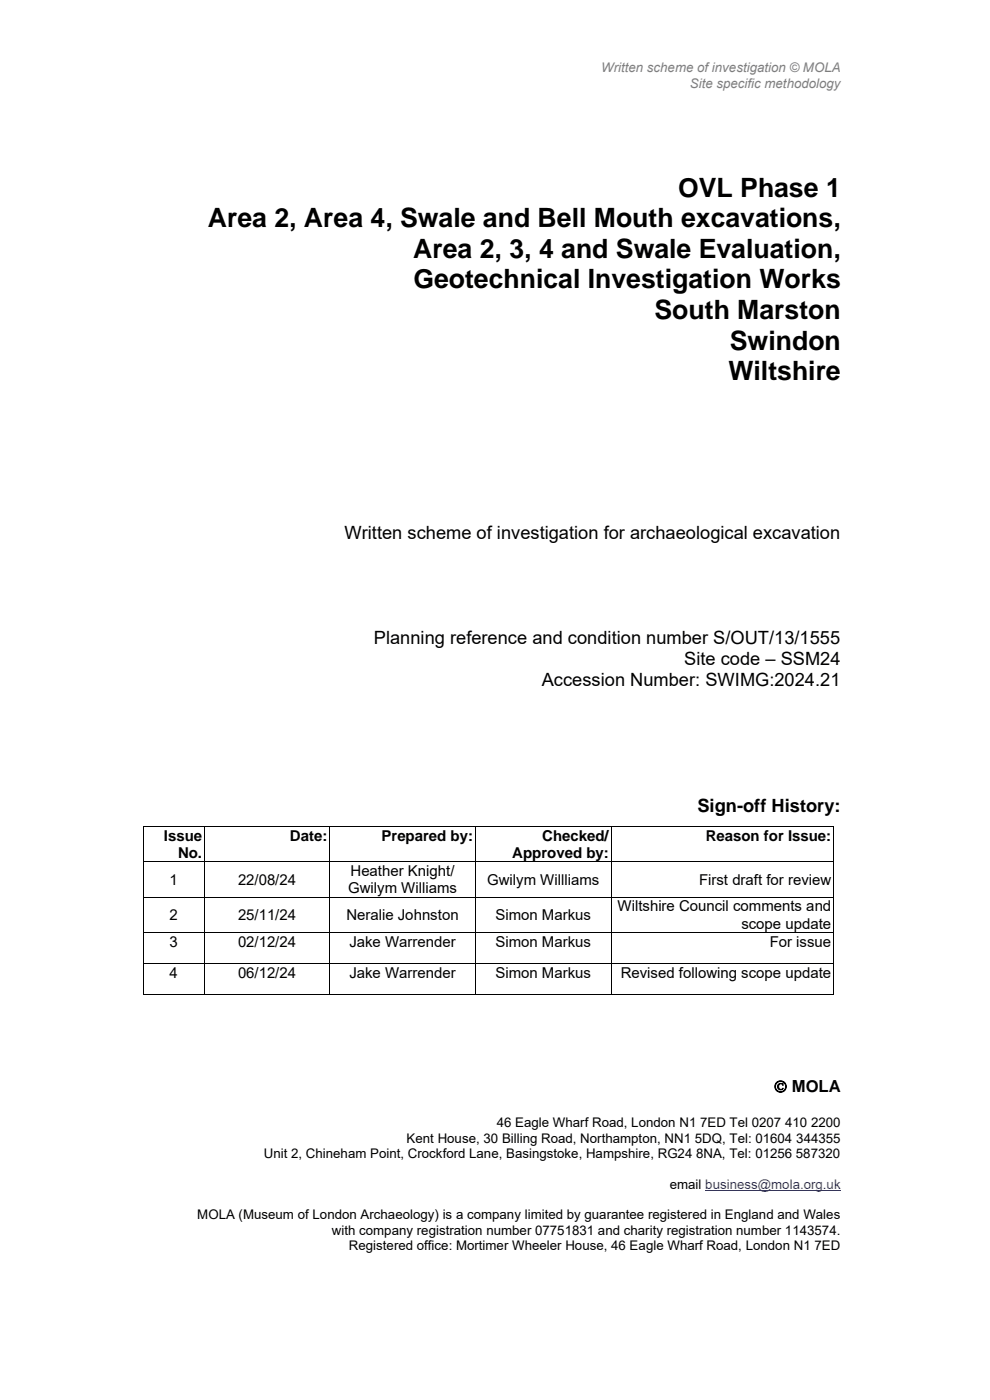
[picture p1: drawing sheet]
<svg xmlns="http://www.w3.org/2000/svg" width="210mm" height="297mm" viewBox="0 0 210 297" stroke-linecap="round" stroke-linejoin="round" font-family="sans-serif">
<defs><g id="words">
<g font-size="5.7">
<text x="143.8" y="41.7">OVL Phase 1</text>
<text x="44.1" y="48.2">Area 2, Area 4, Swale and Bell Mouth excavations,</text>
<text x="87.7" y="54.7">Area 2, 3, 4 and Swale Evaluation,</text>
<text x="87.7" y="61.2">Geotechnical Investigation Works</text>
<text x="138.8" y="67.7">South Marston</text>
<text x="154.8" y="74.2">Swindon</text>
<text x="154.5" y="80.7">Wiltshire</text>
</g>
<g font-size="3.9">
<text x="73.1" y="114.3">Written scheme of investigation for archaeological excavation</text>
<text x="79.3" y="136.6">Planning reference and condition number S/OUT/13/1555</text>
<text x="145.1" y="141.1">Site code – SSM24</text>
<text x="114.9" y="145.5">Accession Number: SWIMG:2024.21</text>
<text x="148" y="172.3">Sign-off History:</text>
</g>
<text font-size="3.5" x="164.2" y="231.7">© MOLA</text>
<g font-size="3.2">
<text x="34.8" y="178.4">Issue</text>
<text x="61.5" y="178.4">Date:</text>
<text x="80.9" y="178.4">Prepared by:</text>
<text x="115" y="178.4">Checked/</text>
<text x="149.7" y="178.4">Reason for Issue:</text>
<text x="37.8" y="182.1">No.</text>
<text x="74.4" y="185.9">Heather Knight/</text>
<text x="108.7" y="182.1">Approved by:</text>
<text x="36" y="187.7">1</text>
<text x="50.5" y="187.7">22/08/24</text>
<text x="73.9" y="189.5">Gwilym Williams</text>
<text x="103.3" y="187.7">Gwilym Willliams</text>
<text x="148.3" y="187.7">First draft for review</text>
<text x="36" y="195.2">2</text>
<text x="50.5" y="195.2">25/11/24</text>
<text x="73.5" y="195.2">Neralie Johnston</text>
<text x="105.1" y="195.2">Simon Markus</text>
<text x="131" y="193.4">Wiltshire Council comments and</text>
<text x="157.3" y="197">scope update</text>
<text x="36" y="200.8">3</text>
<text x="50.5" y="200.8">02/12/24</text>
<text x="74.1" y="200.8">Jake Warrender</text>
<text x="105.1" y="200.8">Simon Markus</text>
<text x="163.3" y="200.8">For issue</text>
<text x="36" y="207.5">4</text>
<text x="50.5" y="207.5">06/12/24</text>
<text x="74.1" y="207.5">Jake Warrender</text>
<text x="105.1" y="207.5">Simon Markus</text>
<text x="131.7" y="207.5">Revised following scope update</text>
</g>
<g font-size="2.8" fill="#7f7f7f">
<text x="127.5" y="15.3">Written scheme of investigation © MOLA</text>
<text x="146.3" y="18.6">Site specific methodology</text>
</g>
<g font-size="2.8">
<text x="105.4" y="239.2">46 Eagle Wharf Road, London N1 7ED Tel 0207 410 2200</text>
<text x="56" y="245.7">Unit 2, Chineham Point, Crockford Lane, Basingstoke, Hampshire, RG24 8NA, Tel: 01256 587320</text>
<text x="86.3" y="242.4">Kent House, 30 Billing Road, Northampton, NN1 5DQ, Tel: 01604 344355</text>
<text x="142.1" y="252.2">email business@mola.org.uk</text>
<text x="41.9" y="258.7">MOLA (Museum of London Archaeology) is a company limited by guarantee registered in England and Wales</text>
<text x="70.4" y="261.9">with company registration number 07751831 and charity registration number 1143574.</text>
<text x="74" y="265.2">Registered office: Mortimer Wheeler House, 46 Eagle Wharf Road, London N1 7ED</text>
</g>
</g></defs>
<g fill="#000">
<path d="M30.3 175.3h.2v.1h-.2z" fill-rule="evenodd"/>
<path d="M30.3 175.3h.2v.1h-.2z" fill-rule="evenodd"/>
<path d="M43.3 175.3h.2v.1h-.2z" fill-rule="evenodd"/>
<path d="M69.9 175.3h.2v.1h-.2z" fill-rule="evenodd"/>
<path d="M100.8 175.3h.2v.1h-.2z" fill-rule="evenodd"/>
<path d="M129.6 175.3h.1v.1h-.1z" fill-rule="evenodd"/>
<path d="M176.8 175.3h.1v.1h-.1z" fill-rule="evenodd"/>
<path d="M176.8 175.3h.1v.1h-.1z" fill-rule="evenodd"/>
<path d="M30.3 182.8h.2v.1h-.2z" fill-rule="evenodd"/>
<path d="M30.3 190.2h.2v.2h-.2z" fill-rule="evenodd"/>
<path d="M30.3 197.7h.2v.2h-.2z" fill-rule="evenodd"/>
<path d="M43.3 182.8h.2v.1h-.2z" fill-rule="evenodd"/>
<path d="M43.3 190.2h.2v.2h-.2z" fill-rule="evenodd"/>
<path d="M43.3 197.7h.2v.2h-.2z" fill-rule="evenodd"/>
<path d="M69.9 182.8h.2v.1h-.2z" fill-rule="evenodd"/>
<path d="M69.9 190.2h.2v.2h-.2z" fill-rule="evenodd"/>
<path d="M69.9 197.7h.2v.2h-.2z" fill-rule="evenodd"/>
<path d="M100.8 182.8h.2v.1h-.2z" fill-rule="evenodd"/>
<path d="M100.8 190.2h.2v.2h-.2z" fill-rule="evenodd"/>
<path d="M100.8 197.7h.2v.2h-.2z" fill-rule="evenodd"/>
<path d="M129.6 182.8h.1v.1h-.1z" fill-rule="evenodd"/>
<path d="M129.6 190.2h.1v.2h-.1z" fill-rule="evenodd"/>
<path d="M129.6 197.7h.1v.2h-.1z" fill-rule="evenodd"/>
<path d="M176.8 182.8h.1v.1h-.1z" fill-rule="evenodd"/>
<path d="M176.8 190.2h.1v.2h-.1z" fill-rule="evenodd"/>
<path d="M176.8 197.7h.1v.2h-.1z" fill-rule="evenodd"/>
<path d="M30.3 204.3h.2v.2h-.2z" fill-rule="evenodd"/>
<path d="M30.3 210.9h.2v.2h-.2z" fill-rule="evenodd"/>
<path d="M30.3 210.9h.2v.2h-.2z" fill-rule="evenodd"/>
<path d="M43.3 204.3h.2v.2h-.2z" fill-rule="evenodd"/>
<path d="M43.3 210.9h.2v.2h-.2z" fill-rule="evenodd"/>
<path d="M69.9 204.3h.2v.2h-.2z" fill-rule="evenodd"/>
<path d="M69.9 210.9h.2v.2h-.2z" fill-rule="evenodd"/>
<path d="M100.8 204.3h.2v.2h-.2z" fill-rule="evenodd"/>
<path d="M100.8 210.9h.2v.2h-.2z" fill-rule="evenodd"/>
<path d="M129.6 204.3h.1v.2h-.1z" fill-rule="evenodd"/>
<path d="M129.6 210.9h.1v.2h-.1z" fill-rule="evenodd"/>
<path d="M176.8 204.3h.1v.2h-.1z" fill-rule="evenodd"/>
<path d="M176.8 210.9h.1v.2h-.1z" fill-rule="evenodd"/>
<path d="M176.8 210.9h.1v.2h-.1z" fill-rule="evenodd"/>
</g>
<g fill="none" stroke="#000" stroke-width=".21">
<path d="M30.4 175.4v7.4M30.5 175.4h12.8M43.4 175.4v7.4M43.5 175.4h26.4M70 175.4v7.4M70.1 175.4h30.7M100.9 175.4v7.4M101 175.4h28.6M129.7 175.4v7.4M129.7 175.4h47.1M176.8 175.4v7.4M30.4 182.9v7.3"/>
<path d="M30.4 190.4v7.3M30.4 197.9v6.4M30.5 182.9h12.8M30.5 190.3h12.8M30.5 197.8h12.8M43.4 182.9v7.3M43.4 190.4v7.3M43.4 197.9v6.4M43.5 182.9h26.4M43.5 190.3h26.4M43.5 197.8h26.4M70 182.9v7.3"/>
<path d="M70 190.4v7.3M70 197.9v6.4M70.1 182.9h30.7M70.1 190.3h30.7M70.1 197.8h30.7M100.9 182.9v7.3M100.9 190.4v7.3M100.9 197.9v6.4M101 182.9h28.6M101 190.3h28.6M101 197.8h28.6M129.7 182.9v7.3"/>
<path d="M129.7 190.4v7.3M129.7 197.9v6.4M129.7 182.9h47.1M129.7 190.3h47.1M129.7 197.8h47.1M176.8 182.9v7.3M176.8 190.4v7.3M176.8 197.9v6.4M30.4 204.5v6.4M30.5 204.4h12.8M30.5 211h12.8M43.4 204.5v6.4"/>
<path d="M43.5 204.4h26.4M43.5 211h26.4M70 204.5v6.4M70.1 204.4h30.7M70.1 211h30.7M100.9 204.5v6.4M101 204.4h28.6M101 211h28.6M129.7 204.5v6.4M129.7 204.4h47.1M129.7 211h47.1M176.8 204.5v6.4"/>
</g>
<path d="M149.6 252.6h28.8" fill="none" stroke="#00f" stroke-width=".21"/>
<use href="#words"/>
</svg>
